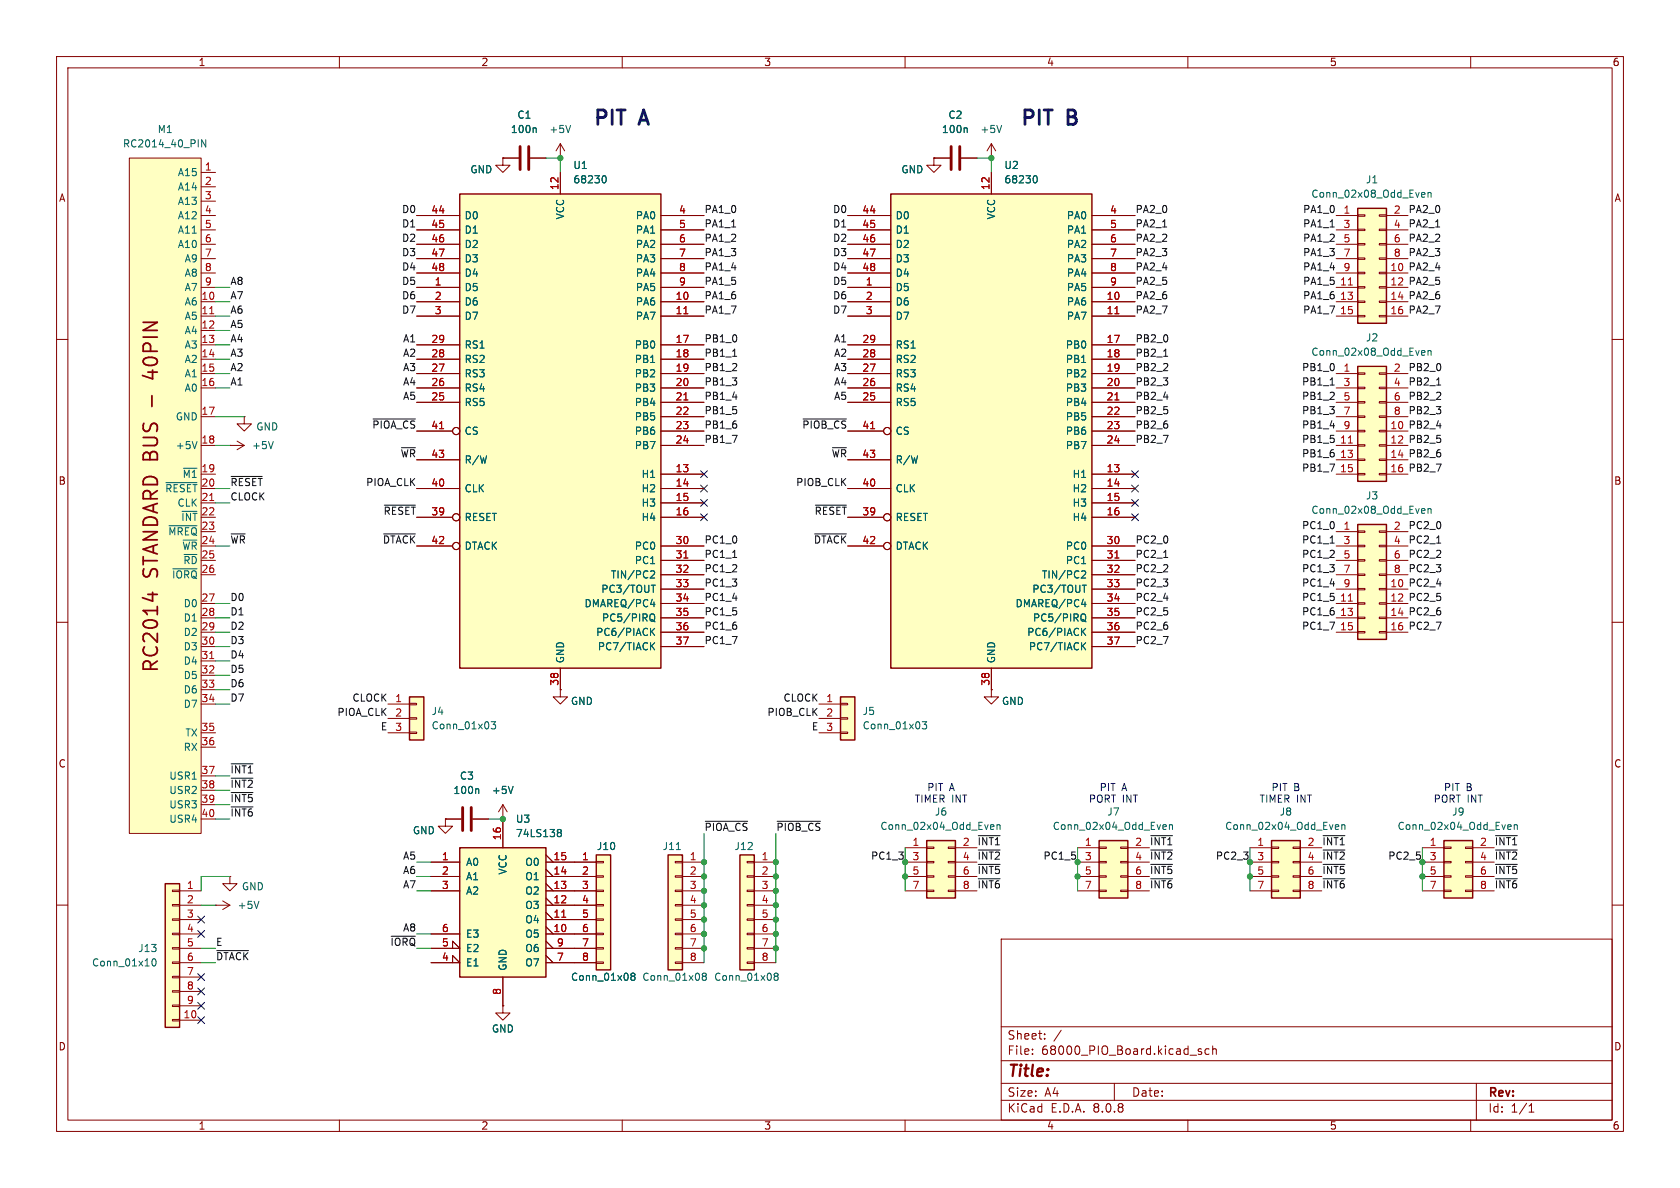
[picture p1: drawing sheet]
<svg xmlns="http://www.w3.org/2000/svg" width="297mm" height="210mm" viewBox="0 0 297 210" stroke-linecap="round" stroke-linejoin="round" font-family="sans-serif">
<defs><g id="words">
<g font-size="3.5" fill="#0000c2">
<text x="104.6" y="22.9">PIT</text>
<text x="113.2" y="22.9">A</text>
<text x="180.1" y="22.9">PIT</text>
<text x="188.7" y="22.9">B</text>
</g>
<g font-size="3.5" fill="#840000">
<text x="28.4" y="65.9" transform="rotate(-90 28.4 65.9)">40PIN</text>
<text x="28.4" y="102.2" transform="rotate(-90 28.4 102.2)">STANDARD BUS</text>
<text x="28.4" y="119.1" transform="rotate(-90 28.4 119.1)">RC2014</text>
</g>
<text font-size="2.8" fill="#840000" x="178" y="190.9">Title:</text>
<g font-size="2.1" fill="#840000">
<text x="178" y="184">Sheet:</text>
<text x="178" y="186.7">File:</text>
<text x="184.1" y="186.7">68000_PIO_Board.kicad_sch</text>
<text x="178" y="196.9">KiCad</text>
<text x="178" y="194.1">Size:</text>
<text x="184.7" y="194.1">A4</text>
<text x="185.7" y="196.9">E.D.A.</text>
<text x="193.3" y="196.9">8.0.8</text>
<text x="200" y="194.1">Date:</text>
<text x="263" y="194.3">Rev:</text>
<text x="263" y="196.9">Id:</text>
<text x="267.1" y="196.9">1/1</text>
</g>
<g font-size="1.8" fill="#840000">
<text x="35" y="11.9">1</text>
<text x="85" y="11.9">2</text>
<text x="135" y="11.9">3</text>
<text x="185" y="11.9">4</text>
<text x="235" y="11.9">5</text>
<text x="285" y="11.9">6</text>
<text x="10.3" y="35.9">A</text>
<text x="285.3" y="35.9">A</text>
<text x="10.3" y="85.9">B</text>
<text x="285.3" y="85.9">B</text>
<text x="10.3" y="135.9">C</text>
<text x="285.3" y="135.9">C</text>
<text x="10.3" y="185.9">D</text>
<text x="285.3" y="185.9">D</text>
<text x="35" y="199.9">1</text>
<text x="85" y="199.9">2</text>
<text x="135" y="199.9">3</text>
<text x="185" y="199.9">4</text>
<text x="235" y="199.9">5</text>
<text x="285" y="199.9">6</text>
</g>
<g font-size="1.8" fill="#006464">
<text x="27.8" y="23.7">M1</text>
<text x="90.2" y="23.7">100n</text>
<text x="91.4" y="21.2">C1</text>
<text x="97" y="23.7">+5V</text>
<text x="166.4" y="23.7">100n</text>
<text x="167.6" y="21.2">C2</text>
<text x="173.2" y="23.7">+5V</text>
<text x="21.6" y="26.3">RC2014_40_PIN</text>
<text x="31.3" y="31.3">A15</text>
<text x="31.3" y="33.9">A14</text>
<text x="83.1" y="30.8">GND</text>
<text x="101.3" y="32.6">68230</text>
<text x="101.3" y="30.1">U1</text>
<text x="159.3" y="30.8">GND</text>
<text x="177.5" y="32.6">68230</text>
<text x="177.5" y="30.1">U2</text>
<text x="231.7" y="35.2">Conn_02x08_Odd_Even</text>
<text x="241.4" y="32.6">J1</text>
<text x="31.3" y="36.4">A13</text>
<text x="31.3" y="39">A12</text>
<text x="31.3" y="41.5">A11</text>
<text x="82" y="39">D0</text>
<text x="82" y="41.5">D1</text>
<text x="99.9" y="38.9" transform="rotate(-90 99.9 38.9)">VCC</text>
<text x="112.3" y="39">PA0</text>
<text x="112.3" y="41.5">PA1</text>
<text x="158.2" y="39">D0</text>
<text x="158.2" y="41.5">D1</text>
<text x="176.1" y="38.9" transform="rotate(-90 176.1 38.9)">VCC</text>
<text x="188.5" y="39">PA0</text>
<text x="188.5" y="41.5">PA1</text>
<text x="31.3" y="44">A10</text>
<text x="32.6" y="46.6">A9</text>
<text x="82" y="44">D2</text>
<text x="82" y="46.6">D3</text>
<text x="112.3" y="44">PA2</text>
<text x="112.3" y="46.6">PA3</text>
<text x="158.2" y="44">D2</text>
<text x="158.2" y="46.6">D3</text>
<text x="188.5" y="44">PA2</text>
<text x="188.5" y="46.6">PA3</text>
<text x="32.6" y="49.1">A8</text>
<text x="32.6" y="51.7">A7</text>
<text x="82" y="51.7">D5</text>
<text x="82" y="49.1">D4</text>
<text x="112.3" y="49.1">PA4</text>
<text x="112.3" y="51.7">PA5</text>
<text x="158.2" y="51.7">D5</text>
<text x="158.2" y="49.1">D4</text>
<text x="188.5" y="49.1">PA4</text>
<text x="188.5" y="51.7">PA5</text>
<text x="32.6" y="54.2">A6</text>
<text x="32.6" y="56.7">A5</text>
<text x="32.6" y="59.3">A4</text>
<text x="82" y="54.2">D6</text>
<text x="82" y="56.7">D7</text>
<text x="112.3" y="54.2">PA6</text>
<text x="112.3" y="56.7">PA7</text>
<text x="158.2" y="54.2">D6</text>
<text x="158.2" y="56.7">D7</text>
<text x="188.5" y="54.2">PA6</text>
<text x="188.5" y="56.7">PA7</text>
<text x="32.6" y="61.8">A3</text>
<text x="32.6" y="64.4">A2</text>
<text x="82" y="64.4">RS2</text>
<text x="82" y="61.8">RS1</text>
<text x="112.1" y="61.8">PB0</text>
<text x="112.1" y="64.4">PB1</text>
<text x="158.2" y="64.4">RS2</text>
<text x="158.2" y="61.8">RS1</text>
<text x="188.3" y="61.8">PB0</text>
<text x="188.3" y="64.4">PB1</text>
<text x="231.7" y="63.1">Conn_02x08_Odd_Even</text>
<text x="241.4" y="60.6">J2</text>
<text x="32.6" y="66.9">A1</text>
<text x="32.6" y="69.4">A0</text>
<text x="82" y="72">RS5</text>
<text x="82" y="69.4">RS4</text>
<text x="82" y="66.9">RS3</text>
<text x="112.1" y="66.9">PB2</text>
<text x="112.1" y="69.4">PB3</text>
<text x="112.1" y="72">PB4</text>
<text x="158.2" y="72">RS5</text>
<text x="158.2" y="69.4">RS4</text>
<text x="158.2" y="66.9">RS3</text>
<text x="188.3" y="66.9">PB2</text>
<text x="188.3" y="69.4">PB3</text>
<text x="188.3" y="72">PB4</text>
<text x="31" y="74.5">GND</text>
<text x="45.2" y="76.3">GND</text>
<text x="82" y="77.1">CS</text>
<text x="112.1" y="74.5">PB5</text>
<text x="112.1" y="77.1">PB6</text>
<text x="158.2" y="77.1">CS</text>
<text x="188.3" y="74.5">PB5</text>
<text x="188.3" y="77.1">PB6</text>
<text x="31" y="79.6">+5V</text>
<text x="44.5" y="79.6">+5V</text>
<text x="82" y="82.1">R/W</text>
<text x="112.1" y="79.6">PB7</text>
<text x="158.2" y="82.1">R/W</text>
<text x="188.3" y="79.6">PB7</text>
<text x="29.1" y="87.2">~{RESET}</text>
<text x="31.3" y="89.8">CLK</text>
<text x="32.2" y="84.7">~{M1}</text>
<text x="82" y="87.2">CLK</text>
<text x="113.3" y="84.7">H1</text>
<text x="113.3" y="87.2">H2</text>
<text x="113.3" y="89.8">H3</text>
<text x="158.2" y="87.2">CLK</text>
<text x="189.5" y="84.7">H1</text>
<text x="189.5" y="87.2">H2</text>
<text x="189.5" y="89.8">H3</text>
<text x="241.4" y="88.5">J3</text>
<text x="29.6" y="94.8">~{MREQ}</text>
<text x="31.9" y="92.3">~{INT}</text>
<text x="82" y="92.3">RESET</text>
<text x="113.3" y="92.3">H4</text>
<text x="158.2" y="92.3">RESET</text>
<text x="189.5" y="92.3">H4</text>
<text x="231.7" y="91">Conn_02x08_Odd_Even</text>
<text x="32.1" y="97.4">~{WR}</text>
<text x="32.3" y="99.9">~{RD}</text>
<text x="82" y="97.4">DTACK</text>
<text x="112.1" y="97.4">PC0</text>
<text x="112.1" y="99.9">PC1</text>
<text x="158.2" y="97.4">DTACK</text>
<text x="188.3" y="97.4">PC0</text>
<text x="188.3" y="99.9">PC1</text>
<text x="30.3" y="102.5">~{IORQ}</text>
<text x="32.4" y="107.5">D0</text>
<text x="103.2" y="107.5">DMAREQ/PC4</text>
<text x="106.2" y="105">PC3/TOUT</text>
<text x="107.9" y="102.5">TIN/PC2</text>
<text x="179.4" y="107.5">DMAREQ/PC4</text>
<text x="182.4" y="105">PC3/TOUT</text>
<text x="184.1" y="102.5">TIN/PC2</text>
<text x="32.4" y="110.1">D1</text>
<text x="32.4" y="112.6">D2</text>
<text x="105.3" y="112.6">PC6/PIACK</text>
<text x="106.3" y="110.1">PC5/PIRQ</text>
<text x="181.5" y="112.6">PC6/PIACK</text>
<text x="182.5" y="110.1">PC5/PIRQ</text>
<text x="32.4" y="115.2">D3</text>
<text x="32.4" y="117.7">D4</text>
<text x="99.9" y="117.3" transform="rotate(-90 99.9 117.3)">GND</text>
<text x="105.6" y="115.2">PC7/TIACK</text>
<text x="176.1" y="117.3" transform="rotate(-90 176.1 117.3)">GND</text>
<text x="181.8" y="115.2">PC7/TIACK</text>
<text x="32.4" y="120.2">D5</text>
<text x="32.4" y="122.8">D6</text>
<text x="32.4" y="125.3">D7</text>
<text x="100.8" y="124.8">GND</text>
<text x="177" y="124.8">GND</text>
<text x="32.7" y="130.4">TX</text>
<text x="76.2" y="126.6">J4</text>
<text x="76.2" y="129.1">Conn_01x03</text>
<text x="152.4" y="126.6">J5</text>
<text x="152.4" y="129.1">Conn_01x03</text>
<text x="32.4" y="132.9">RX</text>
<text x="29.8" y="138">USR1</text>
<text x="29.8" y="140.6">USR2</text>
<text x="29.8" y="143.1">USR3</text>
<text x="80.1" y="140.6">100n</text>
<text x="81.2" y="138">C3</text>
<text x="86.9" y="140.6">+5V</text>
<text x="29.8" y="145.6">USR4</text>
<text x="72.9" y="147.7">GND</text>
<text x="91.1" y="148.2">74LS138</text>
<text x="91.1" y="145.6">U3</text>
<text x="155.5" y="146.9">Conn_02x04_Odd_Even</text>
<text x="165.2" y="144.4">J6</text>
<text x="186" y="146.9">Conn_02x04_Odd_Even</text>
<text x="195.7" y="144.4">J7</text>
<text x="216.5" y="146.9">Conn_02x04_Odd_Even</text>
<text x="226.1" y="144.4">J8</text>
<text x="247" y="146.9">Conn_02x04_Odd_Even</text>
<text x="256.6" y="144.4">J9</text>
<text x="82.3" y="153.3">A0</text>
<text x="82.3" y="155.8">A1</text>
<text x="89.8" y="154.7" transform="rotate(-90 89.8 154.7)">VCC</text>
<text x="92.8" y="155.8">O1</text>
<text x="92.8" y="153.3">O0</text>
<text x="105.4" y="150.5">J10</text>
<text x="117.1" y="150.5">J11</text>
<text x="129.8" y="150.5">J12</text>
<text x="41.9" y="160.9">+5V</text>
<text x="42.7" y="157.6">GND</text>
<text x="82.3" y="158.3">A2</text>
<text x="92.8" y="160.9">O3</text>
<text x="92.8" y="158.3">O2</text>
<text x="82.3" y="166">E3</text>
<text x="92.8" y="166">O5</text>
<text x="92.8" y="163.4">O4</text>
<text x="16.2" y="171">Conn_01x10</text>
<text x="24.3" y="168.5">J13</text>
<text x="82.3" y="171">E1</text>
<text x="82.3" y="168.5">E2</text>
<text x="89.8" y="171.7" transform="rotate(-90 89.8 171.7)">GND</text>
<text x="92.8" y="171">O7</text>
<text x="92.8" y="168.5">O6</text>
<text x="100.8" y="173.6">Conn_01x08</text>
<text x="113.5" y="173.6">Conn_01x08</text>
<text x="126.2" y="173.6">Conn_01x08</text>
<text x="86.9" y="182.7">GND</text>
</g>
<g font-size="1.8" fill="#a90000">
<text x="36.1" y="30.2">1</text>
<text x="36.1" y="32.8">2</text>
<text x="36.1" y="35.3">3</text>
<text x="98.8" y="33.7" transform="rotate(-90 98.8 33.7)">12</text>
<text x="175" y="33.7" transform="rotate(-90 175 33.7)">12</text>
<text x="36.1" y="37.8">4</text>
<text x="36.1" y="40.4">5</text>
<text x="76.2" y="37.8">44</text>
<text x="76.2" y="40.4">45</text>
<text x="119.9" y="37.8">4</text>
<text x="119.9" y="40.4">5</text>
<text x="152.4" y="37.8">44</text>
<text x="152.4" y="40.4">45</text>
<text x="196.1" y="37.8">4</text>
<text x="196.1" y="40.4">5</text>
<text x="237.4" y="37.8">1</text>
<text x="237.4" y="40.4">3</text>
<text x="246.3" y="37.8">2</text>
<text x="246.3" y="40.4">4</text>
<text x="36.1" y="42.9">6</text>
<text x="36.1" y="45.5">7</text>
<text x="76.2" y="42.9">46</text>
<text x="76.2" y="45.5">47</text>
<text x="119.9" y="42.9">6</text>
<text x="119.9" y="45.5">7</text>
<text x="152.4" y="42.9">46</text>
<text x="152.4" y="45.5">47</text>
<text x="196.1" y="42.9">6</text>
<text x="196.1" y="45.5">7</text>
<text x="237.4" y="42.9">5</text>
<text x="237.4" y="45.5">7</text>
<text x="246.3" y="42.9">6</text>
<text x="246.3" y="45.5">8</text>
<text x="35.5" y="53.1">10</text>
<text x="36.1" y="48">8</text>
<text x="36.1" y="50.5">9</text>
<text x="76.2" y="48">48</text>
<text x="76.8" y="50.5">1</text>
<text x="76.8" y="53.1">2</text>
<text x="119.3" y="53.1">10</text>
<text x="119.9" y="48">8</text>
<text x="119.9" y="50.5">9</text>
<text x="152.4" y="48">48</text>
<text x="153" y="50.5">1</text>
<text x="153" y="53.1">2</text>
<text x="195.5" y="53.1">10</text>
<text x="196.1" y="48">8</text>
<text x="196.1" y="50.5">9</text>
<text x="236.8" y="50.5">11</text>
<text x="236.8" y="53.1">13</text>
<text x="237.4" y="48">9</text>
<text x="245.7" y="48">10</text>
<text x="245.7" y="50.5">12</text>
<text x="245.7" y="53.1">14</text>
<text x="35.5" y="55.6">11</text>
<text x="35.5" y="58.2">12</text>
<text x="76.8" y="55.6">3</text>
<text x="119.3" y="55.6">11</text>
<text x="153" y="55.6">3</text>
<text x="195.5" y="55.6">11</text>
<text x="236.8" y="55.6">15</text>
<text x="245.7" y="55.6">16</text>
<text x="35.5" y="60.7">13</text>
<text x="35.5" y="63.2">14</text>
<text x="35.5" y="65.8">15</text>
<text x="76.2" y="65.8">27</text>
<text x="76.2" y="63.2">28</text>
<text x="76.2" y="60.7">29</text>
<text x="119.3" y="60.7">17</text>
<text x="119.3" y="63.2">18</text>
<text x="119.3" y="65.8">19</text>
<text x="152.4" y="65.8">27</text>
<text x="152.4" y="63.2">28</text>
<text x="152.4" y="60.7">29</text>
<text x="195.5" y="60.7">17</text>
<text x="195.5" y="63.2">18</text>
<text x="195.5" y="65.8">19</text>
<text x="237.4" y="65.8">1</text>
<text x="246.3" y="65.8">2</text>
<text x="35.5" y="68.3">16</text>
<text x="76.2" y="70.9">25</text>
<text x="76.2" y="68.3">26</text>
<text x="119.3" y="68.3">20</text>
<text x="119.3" y="70.9">21</text>
<text x="152.4" y="70.9">25</text>
<text x="152.4" y="68.3">26</text>
<text x="195.5" y="68.3">20</text>
<text x="195.5" y="70.9">21</text>
<text x="237.4" y="68.3">3</text>
<text x="237.4" y="70.9">5</text>
<text x="246.3" y="68.3">4</text>
<text x="246.3" y="70.9">6</text>
<text x="35.5" y="73.4">17</text>
<text x="76.2" y="75.9">41</text>
<text x="119.3" y="73.4">22</text>
<text x="119.3" y="75.9">23</text>
<text x="152.4" y="75.9">41</text>
<text x="195.5" y="73.4">22</text>
<text x="195.5" y="75.9">23</text>
<text x="237.4" y="73.4">7</text>
<text x="237.4" y="75.9">9</text>
<text x="245.7" y="75.9">10</text>
<text x="246.3" y="73.4">8</text>
<text x="35.5" y="78.5">18</text>
<text x="35.5" y="83.6">19</text>
<text x="76.2" y="81">43</text>
<text x="119.3" y="83.6">13</text>
<text x="119.3" y="78.5">24</text>
<text x="152.4" y="81">43</text>
<text x="195.5" y="83.6">13</text>
<text x="195.5" y="78.5">24</text>
<text x="236.8" y="78.5">11</text>
<text x="236.8" y="81">13</text>
<text x="236.8" y="83.6">15</text>
<text x="245.7" y="78.5">12</text>
<text x="245.7" y="81">14</text>
<text x="245.7" y="83.6">16</text>
<text x="35.5" y="86.1">20</text>
<text x="35.5" y="88.6">21</text>
<text x="76.2" y="86.1">40</text>
<text x="119.3" y="86.1">14</text>
<text x="119.3" y="88.6">15</text>
<text x="152.4" y="86.1">40</text>
<text x="195.5" y="86.1">14</text>
<text x="195.5" y="88.6">15</text>
<text x="35.5" y="91.2">22</text>
<text x="35.5" y="93.7">23</text>
<text x="76.2" y="91.2">39</text>
<text x="119.3" y="91.2">16</text>
<text x="152.4" y="91.2">39</text>
<text x="195.5" y="91.2">16</text>
<text x="237.4" y="93.7">1</text>
<text x="246.3" y="93.7">2</text>
<text x="35.5" y="96.3">24</text>
<text x="35.5" y="98.8">25</text>
<text x="35.5" y="101.3">26</text>
<text x="76.2" y="96.3">42</text>
<text x="119.3" y="96.3">30</text>
<text x="119.3" y="98.8">31</text>
<text x="119.3" y="101.3">32</text>
<text x="152.4" y="96.3">42</text>
<text x="195.5" y="96.3">30</text>
<text x="195.5" y="98.8">31</text>
<text x="195.5" y="101.3">32</text>
<text x="237.4" y="96.3">3</text>
<text x="237.4" y="98.8">5</text>
<text x="237.4" y="101.3">7</text>
<text x="246.3" y="96.3">4</text>
<text x="246.3" y="98.8">6</text>
<text x="246.3" y="101.3">8</text>
<text x="35.5" y="106.4">27</text>
<text x="119.3" y="103.9">33</text>
<text x="119.3" y="106.4">34</text>
<text x="195.5" y="103.9">33</text>
<text x="195.5" y="106.4">34</text>
<text x="236.8" y="106.4">11</text>
<text x="237.4" y="103.9">9</text>
<text x="245.7" y="103.9">10</text>
<text x="245.7" y="106.4">12</text>
<text x="35.5" y="109">28</text>
<text x="35.5" y="111.5">29</text>
<text x="119.3" y="109">35</text>
<text x="119.3" y="111.5">36</text>
<text x="195.5" y="109">35</text>
<text x="195.5" y="111.5">36</text>
<text x="236.8" y="109">13</text>
<text x="236.8" y="111.5">15</text>
<text x="245.7" y="109">14</text>
<text x="245.7" y="111.5">16</text>
<text x="35.5" y="114">30</text>
<text x="35.5" y="116.6">31</text>
<text x="35.5" y="119.1">32</text>
<text x="119.3" y="114">37</text>
<text x="195.5" y="114">37</text>
<text x="35.5" y="121.7">33</text>
<text x="35.5" y="124.2">34</text>
<text x="69.8" y="124.2">1</text>
<text x="98.8" y="121.3" transform="rotate(-90 98.8 121.3)">38</text>
<text x="146" y="124.2">1</text>
<text x="175" y="121.3" transform="rotate(-90 175 121.3)">38</text>
<text x="35.5" y="129.3">35</text>
<text x="35.5" y="131.8">36</text>
<text x="69.8" y="126.7">2</text>
<text x="69.8" y="129.3">3</text>
<text x="146" y="126.7">2</text>
<text x="146" y="129.3">3</text>
<text x="35.5" y="136.9">37</text>
<text x="35.5" y="139.4">38</text>
<text x="35.5" y="142">39</text>
<text x="35.5" y="144.5">40</text>
<text x="88.6" y="148.6" transform="rotate(-90 88.6 148.6)">16</text>
<text x="161.2" y="149.6">1</text>
<text x="170.1" y="149.6">2</text>
<text x="191.7" y="149.6">1</text>
<text x="200.6" y="149.6">2</text>
<text x="222.2" y="149.6">1</text>
<text x="231.1" y="149.6">2</text>
<text x="252.7" y="149.6">1</text>
<text x="261.5" y="149.6">2</text>
<text x="78" y="152.1">1</text>
<text x="78" y="154.7">2</text>
<text x="97.7" y="154.7">14</text>
<text x="97.7" y="152.1">15</text>
<text x="102.8" y="152.1">1</text>
<text x="102.8" y="154.7">2</text>
<text x="121.8" y="152.1">1</text>
<text x="121.8" y="154.7">2</text>
<text x="134.5" y="152.1">1</text>
<text x="134.5" y="154.7">2</text>
<text x="161.2" y="152.1">3</text>
<text x="161.2" y="154.7">5</text>
<text x="170.1" y="152.1">4</text>
<text x="170.1" y="154.7">6</text>
<text x="191.7" y="152.1">3</text>
<text x="191.7" y="154.7">5</text>
<text x="200.6" y="152.1">4</text>
<text x="200.6" y="154.7">6</text>
<text x="222.2" y="152.1">3</text>
<text x="222.2" y="154.7">5</text>
<text x="231.1" y="152.1">4</text>
<text x="231.1" y="154.7">6</text>
<text x="252.7" y="152.1">3</text>
<text x="252.7" y="154.7">5</text>
<text x="261.5" y="152.1">4</text>
<text x="261.5" y="154.7">6</text>
<text x="32.9" y="157.2">1</text>
<text x="32.9" y="159.8">2</text>
<text x="78" y="157.2">3</text>
<text x="97.7" y="159.8">12</text>
<text x="97.7" y="157.2">13</text>
<text x="102.8" y="157.2">3</text>
<text x="102.8" y="159.8">4</text>
<text x="121.8" y="157.2">3</text>
<text x="121.8" y="159.8">4</text>
<text x="134.5" y="157.2">3</text>
<text x="134.5" y="159.8">4</text>
<text x="161.2" y="157.2">7</text>
<text x="170.1" y="157.2">8</text>
<text x="191.7" y="157.2">7</text>
<text x="200.6" y="157.2">8</text>
<text x="222.2" y="157.2">7</text>
<text x="231.1" y="157.2">8</text>
<text x="252.7" y="157.2">7</text>
<text x="261.5" y="157.2">8</text>
<text x="32.9" y="162.3">3</text>
<text x="32.9" y="164.8">4</text>
<text x="32.9" y="167.4">5</text>
<text x="78" y="167.4">5</text>
<text x="78" y="164.8">6</text>
<text x="97.7" y="164.8">10</text>
<text x="97.7" y="162.3">11</text>
<text x="98.4" y="167.4">9</text>
<text x="102.8" y="162.3">5</text>
<text x="102.8" y="164.8">6</text>
<text x="102.8" y="167.4">7</text>
<text x="121.8" y="162.3">5</text>
<text x="121.8" y="164.8">6</text>
<text x="121.8" y="167.4">7</text>
<text x="134.5" y="162.3">5</text>
<text x="134.5" y="164.8">6</text>
<text x="134.5" y="167.4">7</text>
<text x="32.9" y="169.9">6</text>
<text x="32.9" y="172.5">7</text>
<text x="78" y="169.9">4</text>
<text x="98.4" y="169.9">7</text>
<text x="102.8" y="169.9">8</text>
<text x="121.8" y="169.9">8</text>
<text x="134.5" y="169.9">8</text>
<text x="32.9" y="175">8</text>
<text x="32.9" y="177.5">9</text>
<text x="88.6" y="176" transform="rotate(-90 88.6 176)">8</text>
<text x="32.3" y="180.1">10</text>
</g>
<g font-size="1.8" fill="#0f0f0f">
<text x="71" y="40.3">D1</text>
<text x="71" y="37.8">D0</text>
<text x="124.5" y="40.3">PA1_1</text>
<text x="124.5" y="37.8">PA1_0</text>
<text x="147.2" y="40.3">D1</text>
<text x="147.2" y="37.8">D0</text>
<text x="200.7" y="40.3">PA2_1</text>
<text x="200.7" y="37.8">PA2_0</text>
<text x="230.3" y="37.8">PA1_0</text>
<text x="230.3" y="40.3">PA1_1</text>
<text x="248.9" y="40.3">PA2_1</text>
<text x="248.9" y="37.8">PA2_0</text>
<text x="71" y="45.4">D3</text>
<text x="71" y="47.9">D4</text>
<text x="71" y="42.8">D2</text>
<text x="124.5" y="47.9">PA1_4</text>
<text x="124.5" y="42.8">PA1_2</text>
<text x="124.5" y="45.4">PA1_3</text>
<text x="147.2" y="45.4">D3</text>
<text x="147.2" y="42.8">D2</text>
<text x="147.2" y="47.9">D4</text>
<text x="200.7" y="45.4">PA2_3</text>
<text x="200.7" y="42.8">PA2_2</text>
<text x="200.7" y="47.9">PA2_4</text>
<text x="230.3" y="47.9">PA1_4</text>
<text x="230.3" y="42.8">PA1_2</text>
<text x="230.3" y="45.4">PA1_3</text>
<text x="248.9" y="42.8">PA2_2</text>
<text x="248.9" y="45.4">PA2_3</text>
<text x="248.9" y="47.9">PA2_4</text>
<text x="40.6" y="50.5">A8</text>
<text x="40.6" y="53">A7</text>
<text x="71" y="53">D6</text>
<text x="71" y="50.5">D5</text>
<text x="124.5" y="53">PA1_6</text>
<text x="124.5" y="50.5">PA1_5</text>
<text x="147.2" y="50.5">D5</text>
<text x="147.2" y="53">D6</text>
<text x="200.7" y="53">PA2_6</text>
<text x="200.7" y="50.5">PA2_5</text>
<text x="230.3" y="50.5">PA1_5</text>
<text x="230.3" y="53">PA1_6</text>
<text x="248.9" y="53">PA2_6</text>
<text x="248.9" y="50.5">PA2_5</text>
<text x="40.6" y="55.5">A6</text>
<text x="40.6" y="58.1">A5</text>
<text x="71" y="55.5">D7</text>
<text x="124.5" y="55.5">PA1_7</text>
<text x="147.2" y="55.5">D7</text>
<text x="200.7" y="55.5">PA2_7</text>
<text x="230.3" y="55.5">PA1_7</text>
<text x="248.9" y="55.5">PA2_7</text>
<text x="40.6" y="65.7">A2</text>
<text x="40.6" y="63.2">A3</text>
<text x="40.6" y="60.6">A4</text>
<text x="71.2" y="63.2">A2</text>
<text x="71.2" y="65.7">A3</text>
<text x="71.2" y="60.6">A1</text>
<text x="124.5" y="65.7">PB1_2</text>
<text x="124.5" y="63.2">PB1_1</text>
<text x="124.5" y="60.6">PB1_0</text>
<text x="147.4" y="63.2">A2</text>
<text x="147.4" y="65.7">A3</text>
<text x="147.4" y="60.6">A1</text>
<text x="200.7" y="60.6">PB2_0</text>
<text x="200.7" y="63.2">PB2_1</text>
<text x="200.7" y="65.7">PB2_2</text>
<text x="230.1" y="65.7">PB1_0</text>
<text x="248.9" y="65.7">PB2_0</text>
<text x="40.6" y="68.2">A1</text>
<text x="71.2" y="68.2">A4</text>
<text x="71.2" y="70.8">A5</text>
<text x="124.5" y="70.8">PB1_4</text>
<text x="124.5" y="68.2">PB1_3</text>
<text x="147.4" y="68.2">A4</text>
<text x="147.4" y="70.8">A5</text>
<text x="200.7" y="70.8">PB2_4</text>
<text x="200.7" y="68.2">PB2_3</text>
<text x="230.1" y="68.2">PB1_1</text>
<text x="230.1" y="70.8">PB1_2</text>
<text x="248.9" y="68.2">PB2_1</text>
<text x="248.9" y="70.8">PB2_2</text>
<text x="65.7" y="75.9">~{PIOA_CS} 41</text>
<text x="124.5" y="73.3">PB1_5</text>
<text x="124.5" y="75.9">PB1_6</text>
<text x="141.7" y="75.9">~{PIOB_CS} 41</text>
<text x="200.7" y="75.9">PB2_6</text>
<text x="200.7" y="73.3">PB2_5</text>
<text x="230.1" y="73.3">PB1_3</text>
<text x="230.1" y="75.9">PB1_4</text>
<text x="248.9" y="75.9">PB2_4</text>
<text x="248.9" y="73.3">PB2_3</text>
<text x="70.7" y="80.9">~{WR}43</text>
<text x="124.5" y="78.4">PB1_7</text>
<text x="146.9" y="80.9">~{WR}43</text>
<text x="200.7" y="78.4">PB2_7</text>
<text x="230.1" y="78.4">PB1_5</text>
<text x="230.1" y="80.9">PB1_6</text>
<text x="230.1" y="83.5">PB1_7</text>
<text x="248.9" y="80.9">PB2_6</text>
<text x="248.9" y="78.4">PB2_5</text>
<text x="248.9" y="83.5">PB2_7</text>
<text x="40.6" y="88.6">CLOCK</text>
<text x="40.6" y="86">~{RESET}</text>
<text x="64.6" y="86">PIOA_CLK</text>
<text x="140.6" y="86">PIOB_CLK</text>
<text x="67.7" y="91.1">~{RESET} 39</text>
<text x="143.9" y="91.1">~{RESET} 39</text>
<text x="230.1" y="93.6">PC1_0</text>
<text x="248.9" y="93.6">PC2_0</text>
<text x="40.6" y="96.2">~{WR}</text>
<text x="67.6" y="96.2">~{DTACK} 42</text>
<text x="124.5" y="101.3">PC1_2</text>
<text x="124.5" y="98.7">PC1_1</text>
<text x="124.5" y="96.2">PC1_0</text>
<text x="143.8" y="96.2">~{DTACK} 42</text>
<text x="200.7" y="101.3">PC2_2</text>
<text x="200.7" y="96.2">PC2_0</text>
<text x="200.7" y="98.7">PC2_1</text>
<text x="230.1" y="101.3">PC1_3</text>
<text x="230.1" y="98.7">PC1_2</text>
<text x="230.1" y="96.2">PC1_1</text>
<text x="248.9" y="96.2">PC2_1</text>
<text x="248.9" y="101.3">PC2_3</text>
<text x="248.9" y="98.7">PC2_2</text>
<text x="40.6" y="106.3">D0</text>
<text x="124.5" y="103.8">PC1_3</text>
<text x="124.5" y="106.3">PC1_4</text>
<text x="200.7" y="103.8">PC2_3</text>
<text x="200.7" y="106.3">PC2_4</text>
<text x="230.1" y="103.8">PC1_4</text>
<text x="230.1" y="106.3">PC1_5</text>
<text x="248.9" y="106.3">PC2_5</text>
<text x="248.9" y="103.8">PC2_4</text>
<text x="40.6" y="111.4">D2</text>
<text x="40.6" y="108.9">D1</text>
<text x="40.6" y="114">D3</text>
<text x="124.5" y="108.9">PC1_5</text>
<text x="124.5" y="111.4">PC1_6</text>
<text x="124.5" y="114">PC1_7</text>
<text x="200.7" y="114">PC2_7</text>
<text x="200.7" y="111.4">PC2_6</text>
<text x="200.7" y="108.9">PC2_5</text>
<text x="230.1" y="111.4">PC1_7</text>
<text x="230.1" y="108.9">PC1_6</text>
<text x="248.9" y="111.4">PC2_7</text>
<text x="248.9" y="108.9">PC2_6</text>
<text x="40.6" y="116.5">D4</text>
<text x="40.6" y="119">D5</text>
<text x="40.6" y="124.1">D7</text>
<text x="40.6" y="121.6">D6</text>
<text x="62.2" y="124.1">CLOCK</text>
<text x="138.4" y="124.1">CLOCK</text>
<text x="59.5" y="126.7">PIOA_CLK</text>
<text x="67.2" y="129.2">E</text>
<text x="135.6" y="126.7">PIOB_CLK</text>
<text x="143.4" y="129.2">E</text>
<text x="40.6" y="136.8">~{INT1}</text>
<text x="40.6" y="141.9">~{INT5}</text>
<text x="40.6" y="139.4">~{INT2}</text>
<text x="40.6" y="144.4">~{INT6}</text>
<text x="124.5" y="147">~{PIOA_CS}</text>
<text x="137.2" y="147">~{PIOB_CS}</text>
<text x="172.7" y="149.5">~{INT1}</text>
<text x="203.2" y="149.5">~{INT1}</text>
<text x="233.7" y="149.5">~{INT1}</text>
<text x="264.2" y="149.5">~{INT1}</text>
<text x="71.2" y="154.6">A6</text>
<text x="71.2" y="152.1">A5</text>
<text x="153.9" y="152.1">PC1_3</text>
<text x="172.7" y="154.6">~{INT5}</text>
<text x="172.7" y="152.1">~{INT2}</text>
<text x="184.4" y="152.1">PC1_5</text>
<text x="203.2" y="154.6">~{INT5}</text>
<text x="203.2" y="152.1">~{INT2}</text>
<text x="214.9" y="152.1">PC2_3</text>
<text x="233.7" y="152.1">~{INT2}</text>
<text x="233.7" y="154.6">~{INT5}</text>
<text x="245.3" y="152.1">PC2_5</text>
<text x="264.2" y="154.6">~{INT5}</text>
<text x="264.2" y="152.1">~{INT2}</text>
<text x="71.2" y="157.1">A7</text>
<text x="172.7" y="157.1">~{INT6}</text>
<text x="203.2" y="157.1">~{INT6}</text>
<text x="233.7" y="157.1">~{INT6}</text>
<text x="264.2" y="157.1">~{INT6}</text>
<text x="38.1" y="167.3">E</text>
<text x="71.2" y="164.8">A8</text>
<text x="38.1" y="169.8">~{DTACK}</text>
</g>
<g font-size="1.8" fill="#0000c2">
<text x="161.6" y="142.1">TIMER INT</text>
<text x="163.8" y="140.1">PIT</text>
<text x="167.8" y="140.1">A</text>
<text x="192.4" y="142.1">PORT INT</text>
<text x="194.3" y="140.1">PIT</text>
<text x="198.3" y="140.1">A</text>
<text x="222.6" y="142.1">TIMER INT</text>
<text x="224.7" y="140.1">PIT</text>
<text x="228.7" y="140.1">B</text>
<text x="253.4" y="142.1">PORT INT</text>
<text x="255.2" y="140.1">PIT</text>
<text x="259.2" y="140.1">B</text>
</g>
<text font-size="1.8" fill="#009600" x="68.9" y="167.3">~{IORQ}</text>
</g></defs>
<g fill="none" stroke="#840000" stroke-width=".18">
<path d="M10 10h277v190h-277zM12 12h273v186h-273zM60 10v2M110 10v2M160 10v2M210 10v2M260 10v2M10 60h2M285 60h2M10 110h2M285 110h2M10 160h2"/>
<path d="M177 166h108v32h-108zM285 160h2M60 198v2M110 198v2M160 198v2M177 194.5h108M177 191.5h108M177 187.5h108M177 181.5h108M182.5 186.3v.1M182.5 185.5v.1M184.7 183.6v.1"/>
<path d="M184.7 182.8v.1M187.6 182.1l-1.3 2M197 191.5v3M210 198v2M211.8 185.7l.7 .4-.3 .3-.4-.1M212.4 185.5l-.4-.1-.2 .2M213.7 185.5l-.4-.1-.3 .3v.4l.2 .2h.5M214.4 185.5l.2-.1 .4 .1v.9M214.4 184.9v1.5M260 198v2M261 191.5v6.5M270.3 196.6h.9"/>
<path d="M270.3 195.5l.4-.4v1.5"/>
</g>
<path d="M118.1 151.1h2.5v20.4h-2.5z" fill="#ffffc2"/>
<g fill="none" stroke="#840000" stroke-width=".18">
<path d="M119.4 159.9h1.2v.2h-1.2zM119.4 157.4h1.2v.2h-1.2zM119.4 154.8h1.2v.3h-1.2zM119.4 152.3h1.2v.2h-1.2zM120.6 152.4h3.9M120.6 154.9h3.9M120.6 157.5h3.9M119.4 170.1h1.2v.2h-1.2zM119.4 167.5h1.2v.3h-1.2zM119.4 165h1.2v.2h-1.2zM119.4 162.4h1.2v.3h-1.2zM120.6 160h3.9"/>
<path d="M120.6 162.6h3.9M120.6 165.1h3.9M120.6 167.6h3.9M120.6 170.2h3.9"/>
</g>
<path d="M118.1 151.1h2.5v20.4h-2.5z" fill="none" stroke="#840000" stroke-width=".25"/>
<path d="M119.6 150.2h.7M124.4 172.6l-.3-.3 .3-.3h.2l.3 .3-.3 .3M124.4 172.6l-.3 .2 .1 .4 .2 .1 .3-.1 .2-.1v-.3l-.3-.2M124.4 172.6h.2" fill="none" stroke="#006464" stroke-width=".18"/>
<path d="M22.9 27.9h12.7v119.4h-12.7z" fill="#ffffc2"/>
<g fill="none" stroke="#840000" stroke-width=".18">
<path d="M22.9 27.9h12.7v119.4h-12.7zM35.6 30.5h2.5M35.6 33h2.5M35.6 35.6h2.5M35.6 38.1h2.5M35.6 53.3h2.5M35.6 55.9h2.5M35.6 58.4h2.5M35.6 40.6h2.5M35.6 43.2h2.5M35.6 45.7h2.5M35.6 48.3h2.5"/>
<path d="M35.6 50.8h2.5M35.6 61h2.5M35.6 63.5h2.5M35.6 66h2.5M35.6 68.6h2.5M35.6 73.7h2.5M35.6 78.7h2.5M35.6 83.8h2.5M35.6 86.4h2.5M35.6 88.9h2.5M35.6 91.4h2.5M35.6 94h2.5"/>
<path d="M35.6 96.5h2.5M35.6 99.1h2.5M35.6 101.6h2.5M35.6 106.7h2.5M35.6 109.2h2.5M35.6 111.8h2.5M35.6 114.3h2.5M35.6 116.8h2.5M35.6 119.4h2.5M35.6 121.9h2.5M35.6 124.5h2.5M35.6 129.5h2.5"/>
<path d="M35.6 132.1h2.5M35.6 137.2h2.5M35.6 139.7h2.5M35.6 142.2h2.5M35.6 144.8h2.5"/>
</g>
<path d="M26.9 70v1.9M26.1 105.1h1.7M27 104.7v1.6" fill="none" stroke="#840000" stroke-width=".31"/>
<path d="M37.1 55.5h.7M37.1 88.5h.7M37.1 116.4h.7" fill="none" stroke="#a90000" stroke-width=".18"/>
<path d="M36.4 24.7v1.3l-.7-1.3v1.3M34.8 78l-.4 1.3M29.3 85.3h5.5M29.9 92.9h4.9M32.4 82.8h2.4M30.5 100.6h4.3" fill="none" stroke="#006464" stroke-width=".18"/>
<path d="M148.6 123.2h2.5v7.6h-2.5z" fill="#ffffc2"/>
<path d="M144.8 124.5h3.8M144.8 127h3.8M144.8 129.5h3.8M148.6 129.4h1.3v.3h-1.3zM148.6 126.9h1.3v.2h-1.3zM148.6 124.3h1.3v.3h-1.3zM175.3 121.9v1.3h1.2l-1.2 1.3-1.3-1.3h1.3M175.3 121.9h.1" fill="none" stroke="#840000" stroke-width=".18"/>
<path d="M148.6 123.2h2.5v7.6h-2.5z" fill="none" stroke="#840000" stroke-width=".25"/>
<path d="M163 127.6h.8l-.4 .5 .4 .1v.5l-.2 .1-.6-.1" fill="none" stroke="#006464" stroke-width=".18"/>
<path d="M29.2 156.2h2.5v25.4h-2.5z" fill="#ffffc2"/>
<g fill="none" stroke="#840000" stroke-width=".18">
<path d="M30.5 159.9h1.2v.2h-1.2zM30.5 157.4h1.2v.2h-1.2zM31.7 157.5h3.9M30.5 177.7h1.2v.2h-1.2zM30.5 175.1h1.2v.3h-1.2zM30.5 172.6h1.2v.2h-1.2zM30.5 170.1h1.2v.2h-1.2zM30.5 167.5h1.2v.3h-1.2zM30.5 165h1.2v.2h-1.2zM30.5 162.4h1.2v.3h-1.2zM31.7 160h3.9M31.7 162.6h3.9"/>
<path d="M31.7 165.1h3.9M31.7 167.6h3.9M31.7 170.2h3.9M31.7 172.7h3.9M31.7 175.3h3.9M31.7 177.8h3.9M30.5 180.2h1.2v.3h-1.2zM31.7 180.3h3.9"/>
</g>
<path d="M29.2 156.2h2.5v25.4h-2.5z" fill="none" stroke="#840000" stroke-width=".25"/>
<path d="M27 169.6l.2-.1a.68 .68 0 0 1 .4 .6 .68 .68 0 0 1-.4 .7l-.2-.2-.1-.3z" fill="none" stroke="#006464" stroke-width=".18"/>
<path d="M130.8 151.1h2.5v20.4h-2.5z" fill="#ffffc2"/>
<g fill="none" stroke="#840000" stroke-width=".18">
<path d="M78.7 144.8h2.8M83.6 144.8h2.8M88.9 144.8h.1M88.9 142.2l-.8 1.3M88.9 142.2v2.6M88.9 142.2l.8 1.3M132.1 159.9h1.2v.2h-1.2zM132.1 157.4h1.2v.2h-1.2zM132.1 154.8h1.2v.3h-1.2zM132.1 152.3h1.2v.2h-1.2zM133.3 152.4h3.9M133.3 154.9h3.9"/>
<path d="M133.3 157.5h3.9M132.1 170.1h1.2v.2h-1.2zM132.1 167.5h1.2v.3h-1.2zM132.1 165h1.2v.2h-1.2zM132.1 162.4h1.2v.3h-1.2zM133.3 160h3.9M133.3 162.6h3.9M133.3 165.1h3.9M133.3 167.6h3.9M133.3 170.2h3.9"/>
</g>
<path d="M130.8 151.1h2.5v20.4h-2.5z" fill="none" stroke="#840000" stroke-width=".25"/>
<path d="M84.5 139.4l.1 .2v.7M90.7 139l-.4 1.3M137.1 172.6l-.3-.3 .3-.3h.2l.3 .3-.3 .3M137.1 172.6l-.3 .2 .1 .4 .2 .1 .3-.1 .2-.1v-.3l-.3-.2M137.1 172.6h.2" fill="none" stroke="#006464" stroke-width=".18"/>
<path d="M81.8 142.7v4.1M83.3 142.7v4.1" fill="none" stroke="#840000" stroke-width=".51"/>
<path d="M72.4 123.2h2.5v7.6h-2.5z" fill="#ffffc2"/>
<path d="M68.6 124.5h3.8M68.6 127h3.8M68.6 129.5h3.8M72.4 129.4h1.3v.3h-1.3zM72.4 126.9h1.3v.2h-1.3zM72.4 124.3h1.3v.3h-1.3zM99.1 121.9v1.3h1.2l-1.2 1.3-1.3-1.3h1.3M99.1 121.9h.1" fill="none" stroke="#840000" stroke-width=".18"/>
<path d="M72.4 123.2h2.5v7.6h-2.5z" fill="none" stroke="#840000" stroke-width=".25"/>
<path d="M86.8 127.6h.8l-.4 .5 .4 .1v.5l-.2 .1-.6-.1" fill="none" stroke="#006464" stroke-width=".18"/>
<path d="M163.8 148.6h5.1v10.2h-5.1z" fill="#ffffc2"/>
<g fill="none" stroke="#840000" stroke-width=".18">
<path d="M40.6 78.7h.1M40.6 78.7h2.6M41.9 78l1.3 .7M43.2 78.7l-1.3 .8M78.7 144.8v1.3h-1.2l1.2 1.2 1.3-1.2h-1.3M78.7 144.8h.1M160 149.9h3.8M160 152.4h3.8M160 154.9h3.8M160 157.5h3.8M163.8 157.4h1.3v.2h-1.3zM163.8 154.8h1.3v.3h-1.3z"/>
<path d="M163.8 152.3h1.3v.2h-1.3zM163.8 149.7h1.3v.3h-1.3zM167.6 157.4h1.3v.2h-1.3zM167.6 154.8h1.3v.3h-1.3zM167.6 152.3h1.3v.2h-1.3zM167.6 149.7h1.3v.3h-1.3zM168.9 149.9h3.8M168.9 152.4h3.8M168.9 154.9h3.8M168.9 157.5h3.8"/>
</g>
<path d="M163.8 148.6h5.1v10.2h-5.1z" fill="none" stroke="#840000" stroke-width=".25"/>
<path d="M48.3 78l-.4 1.3M175.3 145.8h.4v.3l-.6 .1M175.7 146.6h-.4M176.3 145.9l.1-.1h.3l.1 .8M176.3 145.8v.8" fill="none" stroke="#006464" stroke-width=".18"/>
<path d="M255.3 148.6h5v10.2h-5z" fill="#ffffc2"/>
<g fill="none" stroke="#840000" stroke-width=".18">
<path d="M251.5 149.9h3.8M251.5 152.4h3.8M251.5 154.9h3.8M251.5 157.5h3.8M255.3 157.4h1.2v.2h-1.2zM255.3 154.8h1.2v.3h-1.2zM255.3 152.3h1.2v.2h-1.2zM255.3 149.7h1.2v.3h-1.2zM259.1 157.4h1.2v.2h-1.2zM259.1 154.8h1.2v.3h-1.2zM259.1 152.3h1.2v.2h-1.2zM259.1 149.7h1.2v.3h-1.2z"/>
<path d="M260.3 149.9h3.9M260.3 152.4h3.9M260.3 154.9h3.9M260.3 157.5h3.9"/>
</g>
<path d="M255.3 148.6h5v10.2h-5z" fill="none" stroke="#840000" stroke-width=".25"/>
<path d="M266.7 145.8h.4l.1 .3-.7 .1M267.1 146.6h-.4M267.7 145.9l.2-.1h.3v.8M267.7 145.8v.8" fill="none" stroke="#006464" stroke-width=".18"/>
<path d="M81.3 149.9h15.2v22.8h-15.2z" fill="#ffffc2"/>
<path d="M81.3 149.9h15.2v22.8h-15.2z" fill="none" stroke="#840000" stroke-width=".25"/>
<g fill="none" stroke="#840000" stroke-width=".18">
<path d="M76.2 152.4h5.1M76.2 157.5h5.1M76.2 154.9h5.1M88.9 144.8v5.1M96.5 152.4h5.1M96.5 158.8l1.3 1.2M96.5 157.5h5.1M96.5 156.2l1.3 1.3M96.5 154.9h5.1M96.5 153.7l1.3 1.2M96.5 151.1l1.3 1.3M76.2 170.2h5.1l-1.3-1.3v1.3"/>
<path d="M76.2 167.6h5.1l-1.3-1.2v1.2M76.2 165.1h5.1M88.9 177.8v1.3h1.3l-1.3 1.2-1.3-1.2h1.3M88.9 177.8h.1M88.9 172.7v5.1M96.5 165.1h5.1M96.5 163.8l1.3 1.3M96.5 162.6h5.1M96.5 161.3l1.3 1.3M96.5 160h5.1M96.5 170.2h5.1M96.5 167.6h5.1"/>
<path d="M96.5 168.9l1.3 1.3M96.5 166.4l1.3 1.2"/>
</g>
<path d="M99.3 162.1h.7" fill="none" stroke="#a90000" stroke-width=".18"/>
<path d="M98.6 147.1l.2 .1M98.6 146.7l.4-.1 .2 .2v.1l-.2 .3M98.8 147.2h.2M98.8 147.2h-.2M99 147.2l.2 .2v.4l-.2 .1-.4-.1" fill="none" stroke="#006464" stroke-width=".18"/>
<path d="M240 92.7h5.1v20.3h-5.1z" fill="#ffffc2"/>
<g fill="none" stroke="#840000" stroke-width=".18">
<path d="M236.2 94h3.8M236.2 96.5h3.8M236.2 99.1h3.8M240 98.9h1.3v.3h-1.3zM240 96.4h1.3v.2h-1.3zM240 93.9h1.3v.2h-1.3zM243.8 98.9h1.3v.3h-1.3zM243.8 96.4h1.3v.2h-1.3zM243.8 93.9h1.3v.2h-1.3zM245.1 94h3.8M245.1 96.5h3.8M245.1 99.1h3.8"/>
<path d="M236.2 104.1h3.8M236.2 106.7h3.8M236.2 109.2h3.8M236.2 111.8h3.8M236.2 101.6h3.8M240 111.6h1.3v.3h-1.3zM240 109.1h1.3v.2h-1.3zM240 106.6h1.3v.2h-1.3zM240 104h1.3v.3h-1.3zM240 101.5h1.3v.2h-1.3zM243.8 111.6h1.3v.3h-1.3zM243.8 109.1h1.3v.2h-1.3z"/>
<path d="M243.8 106.6h1.3v.2h-1.3zM243.8 104h1.3v.3h-1.3zM243.8 101.5h1.3v.2h-1.3zM245.1 104.1h3.8M245.1 106.7h3.8M245.1 109.2h3.8M245.1 111.8h3.8M245.1 101.6h3.8"/>
</g>
<path d="M240 92.7h5.1v20.3h-5.1z" fill="none" stroke="#840000" stroke-width=".25"/>
<path d="M238.4 106.3h.7" fill="none" stroke="#a90000" stroke-width=".18"/>
<path d="M251.5 89.9l.4 .1v.2l-.6 .1M251.9 90.7h-.4M252.5 90l.1-.1 .3 .1 .1 .7M252.5 89.9v.8" fill="none" stroke="#006464" stroke-width=".18"/>
<path d="M157.5 34.3h35.5v83.8h-35.5z" fill="#ffffc2"/>
<path d="M157.5 34.3h35.5v83.8h-35.5z" fill="none" stroke="#840000" stroke-width=".25"/>
<g fill="none" stroke="#840000" stroke-width=".18">
<path d="M88.9 27.9h2.8M93.7 27.9h2.8M99.1 27.9h.1M99.1 25.4l-.8 1.3M99.1 25.4v2.5M99.1 25.4l.7 1.3M149.9 38.1h7.6M165.1 27.9h2.8M169.9 27.9h2.8M175.3 27.9h.1M175.3 25.4v2.5M175.3 30.5v3.8"/>
<path d="M175.3 25.4l-.8 1.3M175.3 25.4l.7 1.3M193 38.1h7.7M149.9 50.8h7.6M149.9 53.3h7.6M149.9 55.9h7.6M149.9 40.6h7.6M149.9 43.2h7.6M149.9 45.7h7.6M149.9 48.3h7.6M193 50.8h7.7M193 53.3h7.7"/>
<path d="M193 55.9h7.7M193 40.6h7.7M193 43.2h7.7M193 45.7h7.7M193 48.3h7.7M149.9 61h7.6M149.9 63.5h7.6M149.9 66h7.6M149.9 68.6h7.6M149.9 71.1h7.6M149.9 76.2h6.3M193 61h7.7"/>
<path d="M193 63.5h7.7M193 66h7.7M193 68.6h7.7M193 71.1h7.7M193 73.7h7.7M193 76.2h7.7M193 78.7h7.7M149.9 86.4h7.6M149.9 91.4h6.3M149.9 96.5h6.3M149.9 81.3h7.6M193 83.8h7.7"/>
<path d="M193 86.4h7.7M193 88.9h7.7M193 91.4h7.7M193 96.5h7.7M193 99.1h7.7M175.3 118.1v3.8M193 101.6h7.7M193 104.1h7.7M193 106.7h7.7M193 109.2h7.7M193 111.8h7.7M193 114.3h7.7"/>
<path d="M39.4 159.3l1.2 .7M40.6 154.9v1.3h-1.2l1.2 1.3 1.3-1.3h-1.3M40.6 154.9h.1M38.1 160h.1M38.1 160h2.5M40.6 160l-1.2 .8"/>
<circle cx="156.8" cy="76.2" r=".63"/>
<circle cx="156.8" cy="96.5" r=".63"/>
<circle cx="156.8" cy="91.4" r=".63"/>
</g>
<path d="M197.1 55.5h.7M153.9 75.8h.7M197.1 70.7h.7M197.1 98.6h.7" fill="none" stroke="#a90000" stroke-width=".18"/>
<g fill="none" stroke="#006464" stroke-width=".18">
<path d="M94.6 22.6l.2 .2v.6M100.9 22.2l-.4 1.2M170.8 22.6l.2 .2v.6M177.1 22.2l-.4 1.2M182.8 31.1h.1a.68 .68 0 0 1 .5 .6 .68 .68 0 0 1-.5 .6h-.1M191.2 106.8h.8M191.3 108.6l.1-.1a.43 .43 0 0 1 .5 .5v.4a.42 .42 0 0 1-.2 .4 .42 .42 0 0 1-.4-.1M191.3 103.4h.8M191.3 109.5l.7 .4M191.4 100.9l.4 .1 .1 .3-.8 .9h.8M191.4 111.6l.5 .7M191.4 114.2l.5 .7"/>
<path d="M191.8 106.4v.9M191.9 111.1l-.7 .7M191.9 113.6l-.7 .7M45.8 159.3l-.5 1.3"/>
</g>
<path d="M91.9 25.9v4.1M93.5 25.9v4.1M168.1 25.9v4.1M169.7 25.9v4.1" fill="none" stroke="#840000" stroke-width=".51"/>
<path d="M224.8 148.6h5.1v10.2h-5.1z" fill="#ffffc2"/>
<g fill="none" stroke="#840000" stroke-width=".18">
<path d="M221 149.9h3.8M221 152.4h3.8M221 154.9h3.8M221 157.5h3.8M224.8 157.4h1.3v.2h-1.3zM224.8 154.8h1.3v.3h-1.3zM224.8 152.3h1.3v.2h-1.3zM224.8 149.7h1.3v.3h-1.3zM228.6 157.4h1.3v.2h-1.3zM228.6 154.8h1.3v.3h-1.3zM228.6 152.3h1.3v.2h-1.3zM228.6 149.7h1.3v.3h-1.3z"/>
<path d="M229.9 149.9h3.8M229.9 152.4h3.8M229.9 154.9h3.8M229.9 157.5h3.8"/>
</g>
<path d="M224.8 148.6h5.1v10.2h-5.1z" fill="none" stroke="#840000" stroke-width=".25"/>
<path d="M236.2 145.8h.4l.1 .3-.6 .1M236.6 146.6h-.4M237.2 145.9l.2-.1h.3l.1 .8M237.2 145.8v.8" fill="none" stroke="#006464" stroke-width=".18"/>
<path d="M194.3 148.6h5.1v10.2h-5.1z" fill="#ffffc2"/>
<g fill="none" stroke="#840000" stroke-width=".18">
<path d="M190.5 149.9h3.8M190.5 152.4h3.8M190.5 154.9h3.8M190.5 157.5h3.8M194.3 157.4h1.3v.2h-1.3zM194.3 154.8h1.3v.3h-1.3zM194.3 152.3h1.3v.2h-1.3zM194.3 149.7h1.3v.3h-1.3zM198.1 157.4h1.3v.2h-1.3zM198.1 154.8h1.3v.3h-1.3zM198.1 152.3h1.3v.2h-1.3zM198.1 149.7h1.3v.3h-1.3z"/>
<path d="M199.4 149.9h3.8M199.4 152.4h3.8M199.4 154.9h3.8M199.4 157.5h3.8"/>
</g>
<path d="M194.3 148.6h5.1v10.2h-5.1z" fill="none" stroke="#840000" stroke-width=".25"/>
<path d="M205.8 145.8h.3l.1 .3-.6 .1M206.1 146.6h-.3M206.7 145.9l.2-.1h.3l.1 .8M206.7 145.8v.8" fill="none" stroke="#006464" stroke-width=".18"/>
<path d="M81.3 34.3h35.5v83.8h-35.5z" fill="#ffffc2"/>
<path d="M81.3 34.3h35.5v83.8h-35.5z" fill="none" stroke="#840000" stroke-width=".25"/>
<g fill="none" stroke="#840000" stroke-width=".18">
<path d="M73.7 38.1h7.6M88.9 27.9v1.3h-1.3l1.3 1.3 1.3-1.3h-1.3M88.9 27.9h.1M99.1 30.5v3.8M116.8 38.1h7.7M165.1 27.9v1.3h-1.3l1.3 1.3 1.3-1.3h-1.3M165.1 27.9h.1M73.7 50.8h7.6M73.7 53.3h7.6M73.7 55.9h7.6M73.7 40.6h7.6M73.7 43.2h7.6"/>
<path d="M73.7 45.7h7.6M73.7 48.3h7.6M116.8 50.8h7.7M116.8 53.3h7.7M116.8 55.9h7.7M116.8 40.6h7.7M116.8 43.2h7.7M116.8 45.7h7.7M116.8 48.3h7.7M73.7 61h7.6M73.7 63.5h7.6M73.7 66h7.6"/>
<path d="M73.7 68.6h7.6M73.7 71.1h7.6M73.7 76.2h6.3M116.8 61h7.7M116.8 63.5h7.7M116.8 66h7.7M116.8 68.6h7.7M116.8 71.1h7.7M116.8 73.7h7.7M116.8 76.2h7.7M116.8 78.7h7.7M73.7 86.4h7.6"/>
<path d="M73.7 91.4h6.3M73.7 96.5h6.3M73.7 81.3h7.6M116.8 83.8h7.7M116.8 86.4h7.7M116.8 88.9h7.7M116.8 91.4h7.7M116.8 96.5h7.7M116.8 99.1h7.7M99.1 118.1v3.8M116.8 101.6h7.7M116.8 104.1h7.7"/>
<path d="M116.8 106.7h7.7M116.8 109.2h7.7M116.8 111.8h7.7M116.8 114.3h7.7"/>
<circle cx="80.6" cy="76.2" r=".63"/>
<circle cx="80.6" cy="96.5" r=".63"/>
<circle cx="80.6" cy="91.4" r=".63"/>
</g>
<path d="M120.9 55.5h.7M77.7 75.8h.7M120.9 70.7h.7M120.9 98.6h.7" fill="none" stroke="#a90000" stroke-width=".18"/>
<path d="M106.6 31.1h.1a.68 .68 0 0 1 .5 .6 .68 .68 0 0 1-.5 .6h-.1M115 106.8h.8M115.1 108.6l.1-.1a.43 .43 0 0 1 .5 .5v.4a.42 .42 0 0 1-.2 .4 .42 .42 0 0 1-.4-.1M115.1 103.4h.8M115.1 109.5l.7 .4M115.2 100.9l.4 .1 .1 .3-.8 .9h.8M115.2 111.6l.5 .7M115.2 114.2l.5 .7M115.6 106.4v.9M115.7 111.1l-.7 .7M115.7 113.6l-.7 .7" fill="none" stroke="#006464" stroke-width=".18"/>
<path d="M240 64.8h5.1v20.3h-5.1z" fill="#ffffc2"/>
<g fill="none" stroke="#840000" stroke-width=".18">
<path d="M236.2 66h3.8M236.2 76.2h3.8M236.2 78.7h3.8M236.2 68.6h3.8M236.2 71.1h3.8M236.2 73.7h3.8M240 78.6h1.3v.3h-1.3zM240 76.1h1.3v.2h-1.3zM240 73.5h1.3v.3h-1.3zM240 71h1.3v.2h-1.3zM240 68.5h1.3v.2h-1.3zM240 65.9h1.3v.3h-1.3z"/>
<path d="M243.8 78.6h1.3v.3h-1.3zM243.8 76.1h1.3v.2h-1.3zM243.8 73.5h1.3v.3h-1.3zM243.8 71h1.3v.2h-1.3zM243.8 68.5h1.3v.2h-1.3zM243.8 65.9h1.3v.3h-1.3zM245.1 66h3.8M245.1 76.2h3.8M245.1 78.7h3.8M245.1 68.6h3.8M245.1 71.1h3.8M245.1 73.7h3.8"/>
<path d="M236.2 81.3h3.8M236.2 83.8h3.8M240 83.7h1.3v.2h-1.3zM240 81.2h1.3v.2h-1.3zM243.8 83.7h1.3v.2h-1.3zM243.8 81.2h1.3v.2h-1.3zM245.1 81.3h3.8M245.1 83.8h3.8"/>
</g>
<path d="M240 64.8h5.1v20.3h-5.1z" fill="none" stroke="#840000" stroke-width=".25"/>
<path d="M238.4 78.3h.7" fill="none" stroke="#a90000" stroke-width=".18"/>
<path d="M251.5 62h.4v.3l-.6 .1M251.9 62.7l-.4 .1M252.5 62.1l.1-.1h.3l.1 .8M252.5 62v.8" fill="none" stroke="#006464" stroke-width=".18"/>
<path d="M240 36.8h5.1v20.4h-5.1z" fill="#ffffc2"/>
<g fill="none" stroke="#840000" stroke-width=".18">
<path d="M236.2 38.1h3.8M240 38h1.3v.2h-1.3zM243.8 38h1.3v.2h-1.3zM245.1 38.1h3.8M236.2 48.3h3.8M236.2 50.8h3.8M236.2 53.3h3.8M236.2 55.9h3.8M236.2 40.6h3.8M236.2 43.2h3.8M236.2 45.7h3.8M240 55.8h1.3v.2h-1.3z"/>
<path d="M240 53.2h1.3v.3h-1.3zM240 50.7h1.3v.2h-1.3zM240 48.1h1.3v.3h-1.3zM240 45.6h1.3v.2h-1.3zM240 43.1h1.3v.2h-1.3zM240 40.5h1.3v.3h-1.3zM243.8 55.8h1.3v.2h-1.3zM243.8 53.2h1.3v.3h-1.3zM243.8 50.7h1.3v.2h-1.3zM243.8 48.1h1.3v.3h-1.3zM243.8 45.6h1.3v.2h-1.3zM243.8 43.1h1.3v.2h-1.3z"/>
<path d="M243.8 40.5h1.3v.3h-1.3zM245.1 48.3h3.8M245.1 50.8h3.8M245.1 53.3h3.8M245.1 55.9h3.8M245.1 40.6h3.8M245.1 43.2h3.8M245.1 45.7h3.8M43.2 73.7v1.2h-1.3l1.3 1.3 1.2-1.3h-1.2M43.2 73.7h.1"/>
</g>
<path d="M240 36.8h5.1v20.4h-5.1z" fill="none" stroke="#840000" stroke-width=".25"/>
<path d="M238.4 50.4h.7" fill="none" stroke="#a90000" stroke-width=".18"/>
<path d="M251.5 34l.4 .1v.2l-.6 .1M251.9 34.8l-.4 .1M252.5 34.1l.1-.1 .3 .1 .1 .8M252.5 34v.9" fill="none" stroke="#006464" stroke-width=".18"/>
<path d="M105.4 151.1h2.5v20.4h-2.5z" fill="#ffffc2"/>
<g fill="none" stroke="#840000" stroke-width=".18">
<path d="M73.7 38.1h7.6M88.9 27.9h.1M88.9 27.9h2.8M93.7 27.9h2.8M99.1 30.5v3.8M116.8 38.1h7.7M149.9 38.1h7.6M165.1 27.9h.1M165.1 27.9h2.8M169.9 27.9h2.8M175.3 30.5v3.8M193 38.1h7.7"/>
<path d="M73.7 50.8h7.6M73.7 53.3h7.6M73.7 55.9h7.6M73.7 40.6h7.6M73.7 43.2h7.6M73.7 45.7h7.6M73.7 48.3h7.6M116.8 50.8h7.7M116.8 53.3h7.7M116.8 55.9h7.7M116.8 40.6h7.7M116.8 43.2h7.7"/>
<path d="M116.8 45.7h7.7M116.8 48.3h7.7M149.9 50.8h7.6M149.9 53.3h7.6M149.9 55.9h7.6M149.9 40.6h7.6M149.9 43.2h7.6M149.9 45.7h7.6M149.9 48.3h7.6M193 50.8h7.7M193 53.3h7.7M193 55.9h7.7"/>
<path d="M193 40.6h7.7M193 43.2h7.7M193 45.7h7.7M193 48.3h7.7M73.7 61h7.6M73.7 63.5h7.6M73.7 66h7.6M73.7 68.6h7.6M73.7 71.1h7.6M73.7 76.2h6.3M116.8 61h7.7M116.8 63.5h7.7"/>
<path d="M116.8 66h7.7M116.8 68.6h7.7M116.8 71.1h7.7M116.8 73.7h7.7M116.8 76.2h7.7M116.8 78.7h7.7M149.9 61h7.6M149.9 63.5h7.6M149.9 66h7.6M149.9 68.6h7.6M149.9 71.1h7.6M149.9 76.2h6.3"/>
<path d="M193 61h7.7M193 63.5h7.7M193 66h7.7M193 68.6h7.7M193 71.1h7.7M193 73.7h7.7M193 76.2h7.7M193 78.7h7.7M73.7 86.4h7.6M73.7 91.4h6.3M73.7 96.5h6.3M73.7 81.3h7.6"/>
<path d="M116.8 83.8h7.7M116.8 86.4h7.7M116.8 88.9h7.7M116.8 91.4h7.7M116.8 96.5h7.7M116.8 99.1h7.7M149.9 86.4h7.6M149.9 91.4h6.3M149.9 96.5h6.3M149.9 81.3h7.6M193 83.8h7.7M193 86.4h7.7"/>
<path d="M193 88.9h7.7M193 91.4h7.7M193 96.5h7.7M193 99.1h7.7M99.1 118.1v3.8M116.8 101.6h7.7M116.8 104.1h7.7M116.8 106.7h7.7M116.8 109.2h7.7M116.8 111.8h7.7M116.8 114.3h7.7M175.3 118.1v3.8"/>
<path d="M193 101.6h7.7M193 104.1h7.7M193 106.7h7.7M193 109.2h7.7M193 111.8h7.7M193 114.3h7.7M99.1 121.9h.1M175.3 121.9h.1M76.2 152.4h5.1M76.2 154.9h5.1M76.2 157.5h5.1M78.7 144.8h.1"/>
<path d="M78.7 144.8h2.8M83.6 144.8h2.8M88.9 144.8h.1M88.9 144.8v5.1M96.5 152.4h8.9M96.5 154.9h8.9M96.5 157.5h8.9M96.5 158.8l1.3 1.2M96.5 156.2l1.3 1.3M96.5 153.7l1.3 1.2M96.5 151.1l1.3 1.3M105.4 159.9h1.3v.2h-1.3z"/>
<path d="M105.4 157.4h1.3v.2h-1.3zM105.4 154.8h1.3v.3h-1.3zM105.4 152.3h1.3v.2h-1.3zM76.2 170.2h5.1l-1.3-1.3v1.3M76.2 167.6h5.1l-1.3-1.2v1.2M76.2 165.1h5.1M88.9 177.8h.1M88.9 172.7v5.1M96.5 160h8.9M96.5 162.6h8.9M96.5 165.1h8.9M96.5 167.6h8.9"/>
<path d="M96.5 170.2h8.9M96.5 163.8l1.3 1.3M96.5 161.3l1.3 1.3M96.5 168.9l1.3 1.3M96.5 166.4l1.3 1.2M105.4 170.1h1.3v.2h-1.3zM105.4 167.5h1.3v.3h-1.3zM105.4 165h1.3v.2h-1.3zM105.4 162.4h1.3v.3h-1.3z"/>
<circle cx="80.6" cy="76.2" r=".63"/>
<circle cx="156.8" cy="76.2" r=".63"/>
<circle cx="80.6" cy="96.5" r=".63"/>
<circle cx="80.6" cy="91.4" r=".63"/>
<circle cx="156.8" cy="96.5" r=".63"/>
<circle cx="156.8" cy="91.4" r=".63"/>
</g>
<path d="M105.4 151.1h2.5v20.4h-2.5z" fill="none" stroke="#840000" stroke-width=".25"/>
<g fill="none" stroke="#006464" stroke-width=".18">
<path d="M94.6 22.6l.2 .2v.6M106.6 31.1h.1a.68 .68 0 0 1 .5 .6 .68 .68 0 0 1-.5 .6h-.1M170.8 22.6l.2 .2v.6M182.8 31.1h.1a.68 .68 0 0 1 .5 .6 .68 .68 0 0 1-.5 .6h-.1M115 106.8h.8M115.1 108.6l.1-.1a.43 .43 0 0 1 .5 .5v.4a.42 .42 0 0 1-.2 .4 .42 .42 0 0 1-.4-.1M115.1 103.4h.8M115.1 109.5l.7 .4M115.2 100.9l.4 .1 .1 .3-.8 .9h.8M115.2 111.6l.5 .7M115.2 114.2l.5 .7M115.6 106.4v.9"/>
<path d="M115.7 111.1l-.7 .7M115.7 113.6l-.7 .7M191.2 106.8h.8M191.3 108.6l.1-.1a.43 .43 0 0 1 .5 .5v.4a.42 .42 0 0 1-.2 .4 .42 .42 0 0 1-.4-.1M191.3 103.4h.8M191.3 109.5l.7 .4M191.4 100.9l.4 .1 .1 .3-.8 .9h.8M191.4 111.6l.5 .7M191.4 114.2l.5 .7M191.8 106.4v.9M191.9 111.1l-.7 .7M191.9 113.6l-.7 .7"/>
<path d="M84.5 139.4l.1 .2v.7M90.7 139l-.4 1.3M98.6 147.1l.2 .1M98.6 146.7l.4-.1 .2 .2v.1l-.2 .3M98.8 147.2h.2M98.8 147.2h-.2M99 147.2l.2 .2v.4l-.2 .1-.4-.1M111.8 172.6l-.3-.3 .3-.3h.2l.3 .3-.3 .3M111.8 172.6l-.3 .2 .1 .4 .2 .1 .3-.1 .2-.1v-.3l-.3-.2M111.8 172.6h.2"/>
</g>
<g fill="none" stroke="#0f0f0f" stroke-width=".18">
<path d="M129.3 40.1h.8M205.5 40.1h.8M235.2 40.1h.7M253.8 40.1h.7M65.9 74.1h7.5M129.5 63h.7M142 74.1h7.6M205.7 63h.7M235.2 68.1h.7M254 68.1h.7M40.9 84.2h5.5M67.8 94.4h5.6"/>
<path d="M67.9 89.3h5.5M129.5 98.5h.7M144 94.4h5.6M144.1 89.3h5.5M205.7 98.5h.7M235.2 96h.7M254 96h.7M40.9 137.6h3.8M40.9 135h3.8M40.9 140.1h3.8M40.9 142.6h3.8M124.7 145.2h7.5"/>
<path d="M137.4 145.2h7.7M172.9 155.3h3.9M172.9 152.8h3.9M172.9 147.7h3.9M172.9 150.3h3.9M203.4 155.3h3.9M203.4 152.8h3.9M203.4 147.7h3.9M203.4 150.3h3.9M233.9 155.3h3.9M233.9 152.8h3.9M233.9 147.7h3.9"/>
<path d="M233.9 150.3h3.9M264.4 155.3h3.8M264.4 152.8h3.8M264.4 147.7h3.8M264.4 150.3h3.8M38.3 168h5.6M69.2 165.5h4.2"/>
</g>
<g fill="none" stroke="#009600" stroke-width=".18">
<path d="M96.5 27.9h2.6v2.6M172.7 27.9h2.6v2.6M38.1 58.4h2.5M38.1 50.8h2.5M38.1 55.9h2.5M38.1 53.3h2.5M38.1 61h2.5M38.1 66h2.5M38.1 63.5h2.5M38.1 78.7h2.5M38.1 68.6h2.5M38.1 73.7h5.1"/>
<path d="M38.1 86.4h2.5M38.1 88.9h2.5M38.1 96.5h2.5M38.1 111.8h2.5M38.1 109.2h2.5M38.1 106.7h2.5M38.1 119.4h2.5M38.1 116.8h2.5M38.1 114.3h2.5M38.1 139.7h2.5M38.1 124.5h2.5M38.1 137.2h2.5"/>
<path d="M38.1 121.9h2.5M38.1 144.8h2.5M38.1 142.2h2.5M40.6 154.9h-5v2.6M73.7 157.5h2.5M73.7 154.9h2.5M73.7 152.4h2.5M86.4 144.8h2.5M124.5 147.3v22.9M137.2 147.3v22.9M160 149.9v7.6M190.5 149.9v7.6"/>
<path d="M221 149.9v7.6M251.5 149.9v7.6M35.6 170.2h2.5M35.6 167.6h2.5M35.6 160h2.5M73.7 165.1h2.5"/>
</g>
<g fill="none" stroke="#000084" stroke-width=".18">
<path d="M123.9 88.3l1.2 1.2M123.9 83.2l1.2 1.2M123.9 90.8l1.2 1.2M123.9 85.8l1.2 1.2M125.1 90.8l-1.2 1.2M125.1 88.3l-1.2 1.2M125.1 83.2l-1.2 1.2M125.1 85.8l-1.2 1.2M200.1 90.8l1.2 1.2M200.1 85.8l1.2 1.2M200.1 88.3l1.2 1.2M200.1 83.2l1.2 1.2"/>
<path d="M201.3 90.8l-1.2 1.2M201.3 85.8l-1.2 1.2M201.3 88.3l-1.2 1.2M201.3 83.2l-1.2 1.2M35 174.7l1.2 1.2M35 177.2l1.2 1.2M35 179.7l1.2 1.2M35 172.1l1.2 1.2M35 162l1.2 1.2M35 164.5l1.2 1.2M36.2 174.7l-1.2 1.2M36.2 177.2l-1.2 1.2"/>
<path d="M36.2 179.7l-1.2 1.2M36.2 172.1l-1.2 1.2M36.2 162l-1.2 1.2M36.2 164.5l-1.2 1.2"/>
</g>
<path d="M120.9 55.5h.7M197.1 55.5h.7M77.7 75.8h.7M120.9 70.7h.7M153.9 75.8h.7M197.1 70.7h.7M120.9 98.6h.7M197.1 98.6h.7M99.3 162.1h.7" fill="none" stroke="#a90000" stroke-width=".18"/>
<g fill="#009600" stroke="#009600" stroke-width=".18">
<circle cx="88.9" cy="144.8" r=".46"/>
<circle cx="175.3" cy="27.9" r=".46"/>
<circle cx="99.1" cy="27.9" r=".46"/>
<circle cx="137.2" cy="165.1" r=".46"/>
<circle cx="137.2" cy="162.6" r=".46"/>
<circle cx="124.5" cy="162.6" r=".46"/>
<circle cx="124.5" cy="165.1" r=".46"/>
<circle cx="124.5" cy="160" r=".46"/>
<circle cx="137.2" cy="167.6" r=".46"/>
<circle cx="124.5" cy="167.6" r=".46"/>
<circle cx="124.5" cy="154.9" r=".46"/>
<circle cx="137.2" cy="160" r=".46"/>
<circle cx="251.5" cy="154.9" r=".46"/>
<circle cx="251.5" cy="152.4" r=".46"/>
<circle cx="221" cy="152.4" r=".46"/>
<circle cx="221" cy="154.9" r=".46"/>
<circle cx="124.5" cy="152.4" r=".46"/>
<circle cx="137.2" cy="152.4" r=".46"/>
<circle cx="124.5" cy="157.5" r=".46"/>
<circle cx="137.2" cy="157.5" r=".46"/>
<circle cx="160" cy="154.9" r=".46"/>
<circle cx="137.2" cy="154.9" r=".46"/>
<circle cx="160" cy="152.4" r=".46"/>
<circle cx="190.5" cy="154.9" r=".46"/>
<circle cx="190.5" cy="152.4" r=".46"/>
</g>
<use href="#words"/>
</svg>
